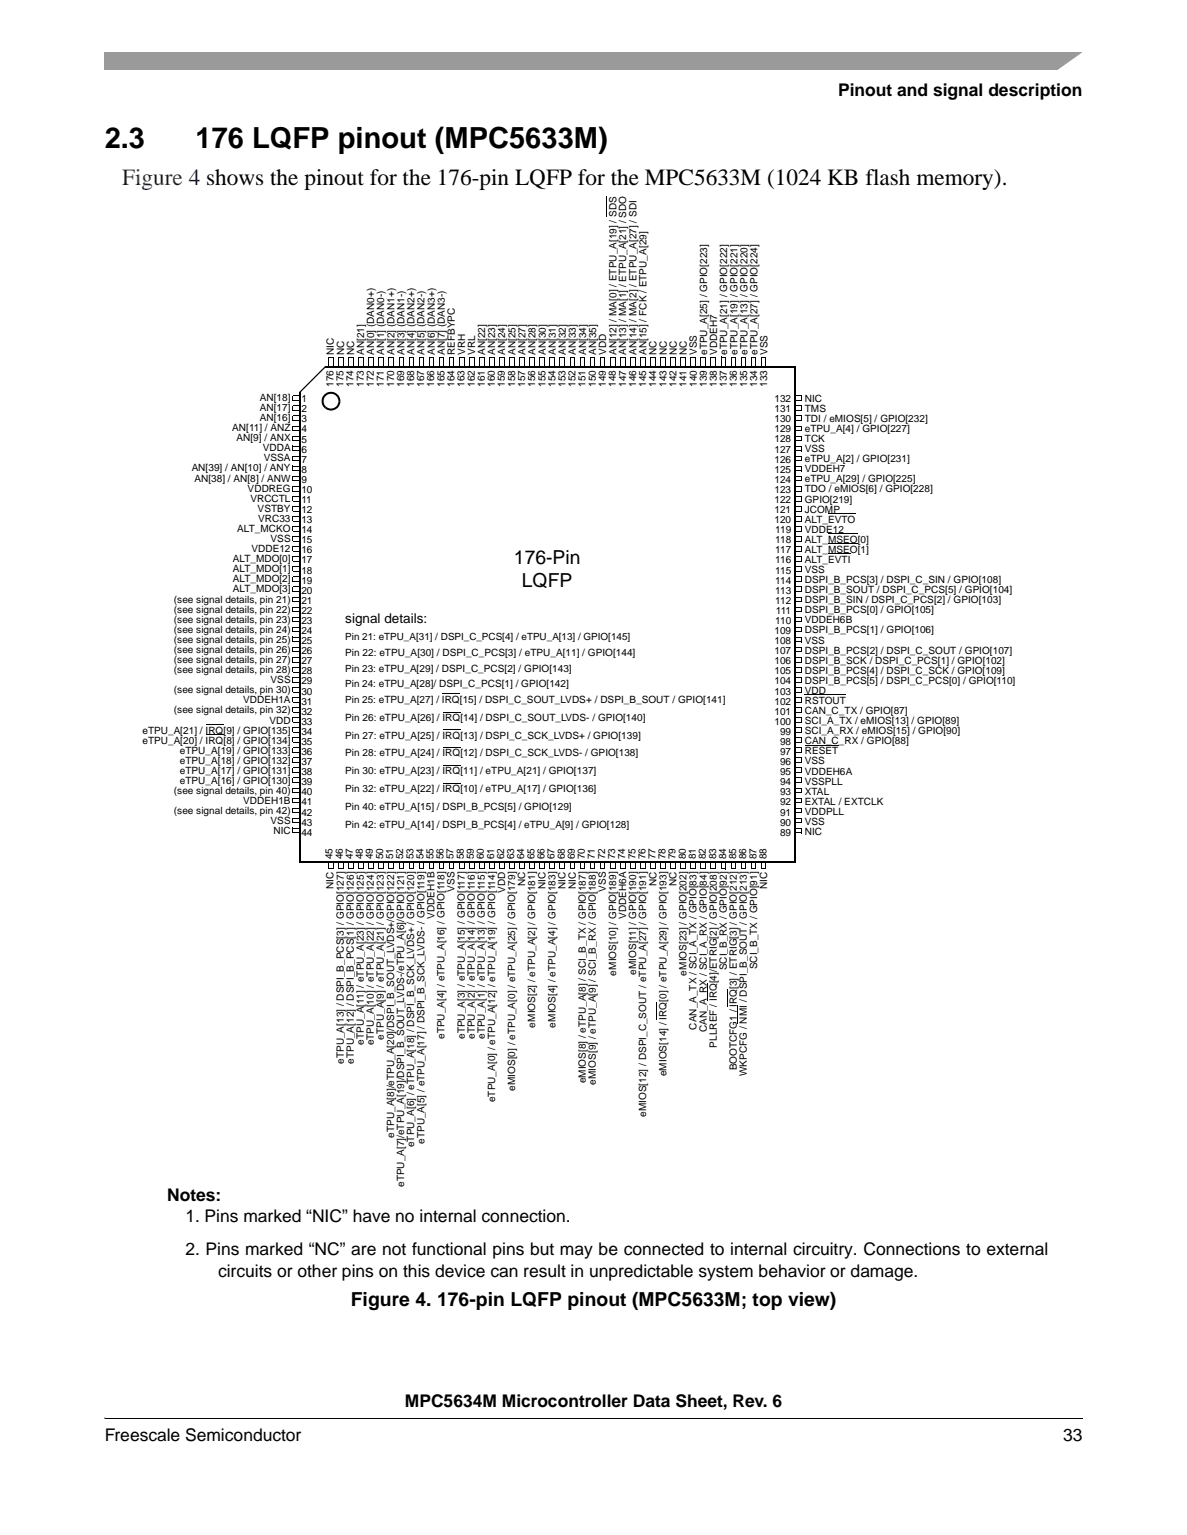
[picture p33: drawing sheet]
<svg xmlns="http://www.w3.org/2000/svg" width="216mm" height="279mm" viewBox="0 0 216 279" stroke-linecap="round" stroke-linejoin="round" font-family="sans-serif">
<defs><g id="words">
<g font-size="5.3">
<text x="19" y="27">2.3</text>
<text x="35.6" y="27">176 LQFP pinout (MPC5633M)</text>
</g>
<text font-size="4.2" fill="#0000b3" x="22.2" y="33.7">Figure 4 shows the pinout for the 176-pin LQFP for the MPC5633M (1024 KB flash memory).</text>
<g font-size="3.5">
<text x="93.5" y="102.7">176-Pin</text>
<text x="94.9" y="106.9">LQFP</text>
<text x="63.8" y="237.7">Figure 4. 176-pin LQFP pinout (MPC5633M; top view)</text>
</g>
<g font-size="3.2">
<text x="152.5" y="17.4">Pinout and signal description</text>
<text x="30.4" y="218.6">Notes:</text>
<text x="33.7" y="222.5">1. Pins marked “NIC” have no internal connection.</text>
<text x="33.7" y="228.5">2. Pins marked “NC” are not functional pins but may be connected to internal circuitry. Connections to external</text>
<text x="39.7" y="232.3">circuits or other pins on this device can result in unpredictable system behavior or damage.</text>
<text x="73.6" y="256.1">MPC5634M Microcontroller Data Sheet, Rev. 6</text>
<text x="19" y="262.3">Freescale Semiconductor</text>
<text x="193.4" y="262.3">33</text>
</g>
<text font-size="2.5" x="62.8" y="113.4">signal details:</text>
<g font-size="1.8">
<text x="60.7" y="64.6" transform="rotate(-90 60.7 64.6)">NIC</text>
<text x="62.6" y="64.6" transform="rotate(-90 62.6 64.6)">NC</text>
<text x="64.4" y="64.6" transform="rotate(-90 64.4 64.6)">NC</text>
<text x="66.2" y="64.6" transform="rotate(-90 66.2 64.6)">AN[21]</text>
<text x="68.1" y="64.6" transform="rotate(-90 68.1 64.6)">AN[0] (DAN0+)</text>
<text x="69.9" y="64.6" transform="rotate(-90 69.9 64.6)">AN[1] (DAN0-)</text>
<text x="71.7" y="64.6" transform="rotate(-90 71.7 64.6)">AN[2] (DAN1+)</text>
<text x="73.6" y="64.6" transform="rotate(-90 73.6 64.6)">AN[3] (DAN1-)</text>
<text x="75.4" y="64.6" transform="rotate(-90 75.4 64.6)">AN[4] (DAN2+)</text>
<text x="77.2" y="64.6" transform="rotate(-90 77.2 64.6)">AN[5] (DAN2-)</text>
<text x="79.1" y="64.6" transform="rotate(-90 79.1 64.6)">AN[6] (DAN3+)</text>
<text x="80.9" y="64.6" transform="rotate(-90 80.9 64.6)">AN[7] (DAN3-)</text>
<text x="82.7" y="64.6" transform="rotate(-90 82.7 64.6)">REFBYPC</text>
<text x="84.6" y="64.6" transform="rotate(-90 84.6 64.6)">VRH</text>
<text x="86.4" y="64.6" transform="rotate(-90 86.4 64.6)">VRL</text>
<text x="88.3" y="64.6" transform="rotate(-90 88.3 64.6)">AN[22]</text>
<text x="90.1" y="64.6" transform="rotate(-90 90.1 64.6)">AN[23]</text>
<text x="91.9" y="64.6" transform="rotate(-90 91.9 64.6)">AN[24]</text>
<text x="93.8" y="64.6" transform="rotate(-90 93.8 64.6)">AN[25]</text>
<text x="95.6" y="64.6" transform="rotate(-90 95.6 64.6)">AN[27]</text>
<text x="97.4" y="64.6" transform="rotate(-90 97.4 64.6)">AN[28]</text>
<text x="99.3" y="64.6" transform="rotate(-90 99.3 64.6)">AN[30]</text>
<text x="101.1" y="64.6" transform="rotate(-90 101.1 64.6)">AN[31]</text>
<text x="102.9" y="64.6" transform="rotate(-90 102.9 64.6)">AN[32]</text>
<text x="104.8" y="64.6" transform="rotate(-90 104.8 64.6)">AN[33]</text>
<text x="106.6" y="64.6" transform="rotate(-90 106.6 64.6)">AN[34]</text>
<text x="108.4" y="64.6" transform="rotate(-90 108.4 64.6)">AN[35]</text>
<text x="110.3" y="64.6" transform="rotate(-90 110.3 64.6)">VDD</text>
<text x="112.1" y="64.6" transform="rotate(-90 112.1 64.6)">AN[12] / MA[0] / ETPU_A[19] / SDS</text>
<text x="113.9" y="64.6" transform="rotate(-90 113.9 64.6)">AN[13] / MA[1] / ETPU_A[21] / SDO</text>
<text x="115.8" y="64.6" transform="rotate(-90 115.8 64.6)">AN[14] / MA[2] / ETPU_A[27] / SDI</text>
<text x="117.6" y="64.6" transform="rotate(-90 117.6 64.6)">AN[15] / FCK / ETPU_A[29]</text>
<text x="119.4" y="64.6" transform="rotate(-90 119.4 64.6)">NC</text>
<text x="121.3" y="64.6" transform="rotate(-90 121.3 64.6)">NC</text>
<text x="123.1" y="64.6" transform="rotate(-90 123.1 64.6)">NC</text>
<text x="124.9" y="64.6" transform="rotate(-90 124.9 64.6)">NC</text>
<text x="126.8" y="64.6" transform="rotate(-90 126.8 64.6)">VSS</text>
<text x="128.6" y="64.6" transform="rotate(-90 128.6 64.6)">eTPU_A[25] / GPIO[223]</text>
<text x="130.4" y="64.6" transform="rotate(-90 130.4 64.6)">VDDEH7</text>
<text x="132.3" y="64.6" transform="rotate(-90 132.3 64.6)">eTPU_A[21] / GPIO[222]</text>
<text x="134.1" y="64.6" transform="rotate(-90 134.1 64.6)">eTPU_A[19] / GPIO[221]</text>
<text x="135.9" y="64.6" transform="rotate(-90 135.9 64.6)">eTPU_A[13] / GPIO[220]</text>
<text x="137.8" y="64.6" transform="rotate(-90 137.8 64.6)">eTPU_A[27] / GPIO[224]</text>
<text x="139.6" y="64.6" transform="rotate(-90 139.6 64.6)">VSS</text>
<text x="60.7" y="70.4" transform="rotate(-90 60.7 70.4)">176</text>
<text x="62.5" y="70.4" transform="rotate(-90 62.5 70.4)">175</text>
<text x="64.3" y="70.4" transform="rotate(-90 64.3 70.4)">174</text>
<text x="66.2" y="70.4" transform="rotate(-90 66.2 70.4)">173</text>
<text x="68" y="70.4" transform="rotate(-90 68 70.4)">172</text>
<text x="69.8" y="70.4" transform="rotate(-90 69.8 70.4)">171</text>
<text x="71.7" y="70.4" transform="rotate(-90 71.7 70.4)">170</text>
<text x="73.5" y="70.4" transform="rotate(-90 73.5 70.4)">169</text>
<text x="75.3" y="70.4" transform="rotate(-90 75.3 70.4)">168</text>
<text x="77.2" y="70.4" transform="rotate(-90 77.2 70.4)">167</text>
<text x="79" y="70.4" transform="rotate(-90 79 70.4)">166</text>
<text x="80.8" y="70.4" transform="rotate(-90 80.8 70.4)">165</text>
<text x="82.7" y="70.4" transform="rotate(-90 82.7 70.4)">164</text>
<text x="84.5" y="70.4" transform="rotate(-90 84.5 70.4)">163</text>
<text x="86.3" y="70.4" transform="rotate(-90 86.3 70.4)">162</text>
<text x="88.2" y="70.4" transform="rotate(-90 88.2 70.4)">161</text>
<text x="90" y="70.4" transform="rotate(-90 90 70.4)">160</text>
<text x="91.8" y="70.4" transform="rotate(-90 91.8 70.4)">159</text>
<text x="93.7" y="70.4" transform="rotate(-90 93.7 70.4)">158</text>
<text x="95.5" y="70.4" transform="rotate(-90 95.5 70.4)">157</text>
<text x="97.4" y="70.4" transform="rotate(-90 97.4 70.4)">156</text>
<text x="99.2" y="70.4" transform="rotate(-90 99.2 70.4)">155</text>
<text x="101" y="70.4" transform="rotate(-90 101 70.4)">154</text>
<text x="102.9" y="70.4" transform="rotate(-90 102.9 70.4)">153</text>
<text x="104.7" y="70.4" transform="rotate(-90 104.7 70.4)">152</text>
<text x="106.5" y="70.4" transform="rotate(-90 106.5 70.4)">151</text>
<text x="108.4" y="70.4" transform="rotate(-90 108.4 70.4)">150</text>
<text x="110.2" y="70.4" transform="rotate(-90 110.2 70.4)">149</text>
<text x="112" y="70.4" transform="rotate(-90 112 70.4)">148</text>
<text x="113.9" y="70.4" transform="rotate(-90 113.9 70.4)">147</text>
<text x="115.7" y="70.4" transform="rotate(-90 115.7 70.4)">146</text>
<text x="117.5" y="70.4" transform="rotate(-90 117.5 70.4)">145</text>
<text x="119.4" y="70.4" transform="rotate(-90 119.4 70.4)">144</text>
<text x="121.2" y="70.4" transform="rotate(-90 121.2 70.4)">143</text>
<text x="123" y="70.4" transform="rotate(-90 123 70.4)">142</text>
<text x="124.9" y="70.4" transform="rotate(-90 124.9 70.4)">141</text>
<text x="126.7" y="70.4" transform="rotate(-90 126.7 70.4)">140</text>
<text x="128.5" y="70.4" transform="rotate(-90 128.5 70.4)">139</text>
<text x="130.4" y="70.4" transform="rotate(-90 130.4 70.4)">138</text>
<text x="132.2" y="70.4" transform="rotate(-90 132.2 70.4)">137</text>
<text x="134" y="70.4" transform="rotate(-90 134 70.4)">136</text>
<text x="135.9" y="70.4" transform="rotate(-90 135.9 70.4)">135</text>
<text x="137.7" y="70.4" transform="rotate(-90 137.7 70.4)">134</text>
<text x="139.5" y="70.4" transform="rotate(-90 139.5 70.4)">133</text>
<text x="47.3" y="73">AN[18]</text>
<text x="47.3" y="74.8">AN[17]</text>
<text x="47.3" y="76.6">AN[16]</text>
<text x="54.8" y="73.2">1</text>
<text x="54.8" y="75">2</text>
<text x="54.8" y="76.9">3</text>
<text x="140.9" y="73.2">132</text>
<text x="140.9" y="75">131</text>
<text x="140.9" y="76.9">130</text>
<text x="146.4" y="73.1">NIC</text>
<text x="146.4" y="74.9">TMS</text>
<text x="146.4" y="76.8">TDI / eMIOS[5] / GPIO[232]</text>
<text x="42.2" y="78.5">AN[11] / ANZ</text>
<text x="43" y="80.3">AN[9] / ANX</text>
<text x="47.8" y="82.2">VDDA</text>
<text x="48" y="84">VSSA</text>
<text x="54.8" y="78.7">4</text>
<text x="54.8" y="80.5">5</text>
<text x="54.8" y="82.4">6</text>
<text x="140.9" y="78.7">129</text>
<text x="140.9" y="80.5">128</text>
<text x="140.9" y="82.4">127</text>
<text x="146.4" y="78.6">eTPU_A[4] / GPIO[227]</text>
<text x="146.4" y="80.4">TCK</text>
<text x="146.4" y="82.3">VSS</text>
<text x="34.9" y="85.8">AN[39] / AN[10] / ANY</text>
<text x="35.4" y="87.7">AN[38] / AN[8] / ANW</text>
<text x="45" y="89.5">VDDREG</text>
<text x="54.8" y="84.2">7</text>
<text x="54.8" y="86.1">8</text>
<text x="54.8" y="87.9">9</text>
<text x="54.8" y="89.7">10</text>
<text x="140.9" y="84.2">126</text>
<text x="140.9" y="86">125</text>
<text x="140.9" y="87.9">124</text>
<text x="140.9" y="89.7">123</text>
<text x="146.4" y="84.1">eTPU_A[2] / GPIO[231]</text>
<text x="146.4" y="86">VDDEH7</text>
<text x="146.4" y="87.8">eTPU_A[29] / GPIO[225]</text>
<text x="146.4" y="89.6">TDO / eMIOS[6] / GPIO[228]</text>
<text x="45.6" y="91.3">VRCCTL</text>
<text x="46.9" y="93.2">VSTBY</text>
<text x="47" y="95">VRC33</text>
<text x="54.8" y="91.6">11</text>
<text x="54.8" y="93.4">12</text>
<text x="54.8" y="95.2">13</text>
<text x="140.9" y="91.6">122</text>
<text x="140.9" y="93.4">121</text>
<text x="140.9" y="95.2">120</text>
<text x="146.4" y="91.5">GPIO[219]</text>
<text x="146.4" y="93.3">JCOMP</text>
<text x="146.4" y="95.1">ALT_EVTO</text>
<text x="43.1" y="96.8">ALT_MCKO</text>
<text x="45.7" y="100.5">VDDE12</text>
<text x="49.2" y="98.7">VSS</text>
<text x="54.8" y="97.1">14</text>
<text x="54.8" y="98.9">15</text>
<text x="54.8" y="100.7">16</text>
<text x="141" y="97.1">119</text>
<text x="141" y="98.9">118</text>
<text x="141" y="100.7">117</text>
<text x="146.4" y="100.6">ALT_MSEO[1]</text>
<text x="146.4" y="97">VDDE12</text>
<text x="146.4" y="98.8">ALT_MSEO[0]</text>
<text x="42.3" y="102.3">ALT_MDO[0]</text>
<text x="42.3" y="104.2">ALT_MDO[1]</text>
<text x="42.3" y="106">ALT_MDO[2]</text>
<text x="42.3" y="107.8">ALT_MDO[3]</text>
<text x="54.8" y="102.6">17</text>
<text x="54.8" y="104.4">18</text>
<text x="54.8" y="106.2">19</text>
<text x="141" y="102.6">116</text>
<text x="141" y="104.4">115</text>
<text x="141" y="106.2">114</text>
<text x="146.4" y="102.5">ALT_EVTI</text>
<text x="146.4" y="104.3">VSS</text>
<text x="146.4" y="106.1">DSPI_B_PCS[3] / DSPI_C_SIN / GPIO[108]</text>
<text x="146.4" y="108">DSPI_B_SOUT / DSPI_C_PCS[5] / GPIO[104]</text>
<text x="31.6" y="109.7">(see signal details, pin 21)</text>
<text x="31.6" y="111.5">(see signal details, pin 22)</text>
<text x="31.6" y="113.3">(see signal details, pin 23)</text>
<text x="54.8" y="108.1">20</text>
<text x="54.8" y="109.9">21</text>
<text x="54.8" y="111.7">22</text>
<text x="54.8" y="113.6">23</text>
<text x="141" y="108.1">113</text>
<text x="141" y="109.9">112</text>
<text x="141" y="113.6">110</text>
<text x="141.1" y="111.7">111</text>
<text x="146.4" y="109.8">DSPI_B_SIN / DSPI_C_PCS[2] / GPIO[103]</text>
<text x="146.4" y="111.6">DSPI_B_PCS[0] / GPIO[105]</text>
<text x="146.4" y="113.5">VDDEH6B</text>
<text x="31.6" y="115.2">(see signal details, pin 24)</text>
<text x="31.6" y="117">(see signal details, pin 25)</text>
<text x="31.6" y="118.8">(see signal details, pin 26)</text>
<text x="54.8" y="115.4">24</text>
<text x="54.8" y="117.2">25</text>
<text x="54.8" y="119.1">26</text>
<text x="62.8" y="116.5">Pin 21: eTPU_A[31] / DSPI_C_PCS[4] / eTPU_A[13] / GPIO[145]</text>
<text x="62.8" y="119.4">Pin 22: eTPU_A[30] / DSPI_C_PCS[3] / eTPU_A[11] / GPIO[144]</text>
<text x="140.9" y="115.4">109</text>
<text x="140.9" y="117.2">108</text>
<text x="140.9" y="119.1">107</text>
<text x="146.4" y="115.3">DSPI_B_PCS[1] / GPIO[106]</text>
<text x="146.4" y="117.1">VSS</text>
<text x="146.4" y="119">DSPI_B_PCS[2] / DSPI_C_SOUT / GPIO[107]</text>
<text x="31.6" y="120.7">(see signal details, pin 27)</text>
<text x="31.6" y="122.5">(see signal details, pin 28)</text>
<text x="49.2" y="124.3">VSS</text>
<text x="54.8" y="120.9">27</text>
<text x="54.8" y="122.7">28</text>
<text x="54.8" y="124.6">29</text>
<text x="62.8" y="122.2">Pin 23:</text>
<text x="62.8" y="125.1">Pin 24:</text>
<text x="68.9" y="122.2">eTPU_A[29] / DSPI_C_PCS[2] / GPIO[143]</text>
<text x="68.9" y="125.1">eTPU_A[28]/ DSPI_C_PCS[1] / GPIO[142]</text>
<text x="140.9" y="120.9">106</text>
<text x="140.9" y="122.7">105</text>
<text x="140.9" y="124.6">104</text>
<text x="146.4" y="120.8">DSPI_B_SCK / DSPI_C_PCS[1] / GPIO[102]</text>
<text x="146.4" y="122.6">DSPI_B_PCS[4] / DSPI_C_SCK / GPIO[109]</text>
<text x="146.4" y="124.5">DSPI_B_PCS[5] / DSPI_C_PCS[0] / GPIO[110]</text>
<text x="31.6" y="126.2">(see signal details, pin 30)</text>
<text x="31.6" y="129.9">(see signal details, pin 32)</text>
<text x="44.2" y="128">VDDEH1A</text>
<text x="49" y="131.7">VDD</text>
<text x="54.8" y="126.4">30</text>
<text x="54.8" y="128.2">31</text>
<text x="54.8" y="130.1">32</text>
<text x="54.8" y="131.9">33</text>
<text x="62.8" y="131.2">Pin 26: eTPU_A[26] / IRQ</text>
<text x="62.8" y="128">Pin 25:</text>
<text x="68.9" y="128">eTPU_A[27] / IRQ</text>
<text x="83.7" y="128">[15] / DSPI_C_SOUT_LVDS+ / DSPI_B_SOUT / GPIO[141]</text>
<text x="83.8" y="131.2">[14] / DSPI_C_SOUT_LVDS- / GPIO[140]</text>
<text x="140.9" y="126.4">103</text>
<text x="140.9" y="128.2">102</text>
<text x="140.9" y="130.1">101</text>
<text x="140.9" y="131.9">100</text>
<text x="146.4" y="126.3">VDD</text>
<text x="146.4" y="128.1">RSTOUT</text>
<text x="146.4" y="130">CAN_C_TX / GPIO[87]</text>
<text x="146.4" y="131.8">SCI_A_TX / eMIOS[13] / GPIO[89]</text>
<text x="25.9" y="135.3">eTPU_A[20] / IRQ[8] / GPIO[134]</text>
<text x="25.9" y="133.5">eTPU_A[21] / IRQ[9] / GPIO[135]</text>
<text x="32.7" y="137.2">eTPU_A[19] / GPIO[133]</text>
<text x="54.8" y="133.8">34</text>
<text x="54.8" y="135.6">35</text>
<text x="54.8" y="137.4">36</text>
<text x="62.8" y="134.4">Pin 27: eTPU_A[25] / IRQ</text>
<text x="62.8" y="137.7">Pin 28: eTPU_A[24] / IRQ</text>
<text x="83.8" y="134.4">[13] / DSPI_C_SCK_LVDS+ / GPIO[139]</text>
<text x="83.8" y="137.7">[12] / DSPI_C_SCK_LVDS- / GPIO[138]</text>
<text x="141.9" y="133.7">99</text>
<text x="141.9" y="135.6">98</text>
<text x="141.9" y="137.4">97</text>
<text x="146.4" y="133.6">SCI_A_RX / eMIOS[15] / GPIO[90]</text>
<text x="146.4" y="135.5">CAN_C_RX / GPIO[88]</text>
<text x="146.4" y="137.3">RESET</text>
<text x="32.7" y="139">eTPU_A[18] / GPIO[132]</text>
<text x="32.7" y="140.8">eTPU_A[17] / GPIO[131]</text>
<text x="32.7" y="142.7">eTPU_A[16] / GPIO[130]</text>
<text x="54.8" y="139.3">37</text>
<text x="54.8" y="141.1">38</text>
<text x="54.8" y="142.9">39</text>
<text x="62.8" y="140.9">Pin 30: eTPU_A[23] / IRQ</text>
<text x="83.8" y="140.9">[11] / eTPU_A[21] / GPIO[137]</text>
<text x="141.9" y="139.3">96</text>
<text x="141.9" y="141.1">95</text>
<text x="141.9" y="142.9">94</text>
<text x="146.4" y="139.1">VSS</text>
<text x="146.4" y="141">VDDEH6A</text>
<text x="146.4" y="142.8">VSSPLL</text>
<text x="31.6" y="144.5">(see signal details, pin 40)</text>
<text x="31.6" y="148.2">(see signal details, pin 42)</text>
<text x="44.2" y="146.3">VDDEH1B</text>
<text x="54.8" y="144.8">40</text>
<text x="54.8" y="146.6">41</text>
<text x="54.8" y="148.4">42</text>
<text x="62.8" y="144.2">Pin 32: eTPU_A[22] / IRQ</text>
<text x="62.8" y="147.4">Pin 40:</text>
<text x="69" y="147.4">eTPU_A[15] / DSPI_B_PCS[5] / GPIO[129]</text>
<text x="83.8" y="144.2">[10] / eTPU_A[17] / GPIO[136]</text>
<text x="141.9" y="144.8">93</text>
<text x="141.9" y="146.6">92</text>
<text x="141.9" y="148.4">91</text>
<text x="146.4" y="144.7">XTAL</text>
<text x="146.4" y="146.5">EXTAL / EXTCLK</text>
<text x="146.4" y="148.3">VDDPLL</text>
<text x="49.2" y="150">VSS</text>
<text x="49.7" y="151.9">NIC</text>
<text x="54.8" y="150.3">43</text>
<text x="54.8" y="152.1">44</text>
<text x="62.8" y="150.7">Pin 42: eTPU_A[14] / DSPI_B_PCS[4] / eTPU_A[9] / GPIO[128]</text>
<text x="141.9" y="150.3">90</text>
<text x="141.9" y="152.1">89</text>
<text x="146.4" y="150.2">VSS</text>
<text x="146.4" y="152">NIC</text>
<text x="60.5" y="156.4" transform="rotate(-90 60.5 156.4)">45</text>
<text x="60.7" y="161.8" transform="rotate(-90 60.7 161.8)">NIC</text>
<text x="62.3" y="156.4" transform="rotate(-90 62.3 156.4)">46</text>
<text x="64.2" y="156.4" transform="rotate(-90 64.2 156.4)">47</text>
<text x="66" y="156.4" transform="rotate(-90 66 156.4)">48</text>
<text x="67.8" y="156.4" transform="rotate(-90 67.8 156.4)">49</text>
<text x="69.7" y="156.4" transform="rotate(-90 69.7 156.4)">50</text>
<text x="71.5" y="156.4" transform="rotate(-90 71.5 156.4)">51</text>
<text x="73.3" y="156.4" transform="rotate(-90 73.3 156.4)">52</text>
<text x="75.2" y="156.4" transform="rotate(-90 75.2 156.4)">53</text>
<text x="77" y="156.4" transform="rotate(-90 77 156.4)">54</text>
<text x="78.8" y="156.4" transform="rotate(-90 78.8 156.4)">55</text>
<text x="80.7" y="156.4" transform="rotate(-90 80.7 156.4)">56</text>
<text x="82.5" y="156.4" transform="rotate(-90 82.5 156.4)">57</text>
<text x="84.4" y="156.4" transform="rotate(-90 84.4 156.4)">58</text>
<text x="86.2" y="156.4" transform="rotate(-90 86.2 156.4)">59</text>
<text x="88" y="156.4" transform="rotate(-90 88 156.4)">60</text>
<text x="89.9" y="156.4" transform="rotate(-90 89.9 156.4)">61</text>
<text x="91.7" y="156.4" transform="rotate(-90 91.7 156.4)">62</text>
<text x="93.5" y="156.4" transform="rotate(-90 93.5 156.4)">63</text>
<text x="95.4" y="156.4" transform="rotate(-90 95.4 156.4)">64</text>
<text x="95.5" y="161.3" transform="rotate(-90 95.5 161.3)">NC</text>
<text x="97.2" y="156.4" transform="rotate(-90 97.2 156.4)">65</text>
<text x="99" y="156.4" transform="rotate(-90 99 156.4)">66</text>
<text x="99.2" y="161.8" transform="rotate(-90 99.2 161.8)">NIC</text>
<text x="100.9" y="156.4" transform="rotate(-90 100.9 156.4)">67</text>
<text x="102.7" y="156.4" transform="rotate(-90 102.7 156.4)">68</text>
<text x="102.9" y="161.8" transform="rotate(-90 102.9 161.8)">NIC</text>
<text x="104.6" y="156.4" transform="rotate(-90 104.6 156.4)">69</text>
<text x="104.7" y="161.8" transform="rotate(-90 104.7 161.8)">NIC</text>
<text x="106.4" y="156.4" transform="rotate(-90 106.4 156.4)">70</text>
<text x="108.2" y="156.4" transform="rotate(-90 108.2 156.4)">71</text>
<text x="110.1" y="156.4" transform="rotate(-90 110.1 156.4)">72</text>
<text x="111.9" y="156.4" transform="rotate(-90 111.9 156.4)">73</text>
<text x="113.7" y="156.4" transform="rotate(-90 113.7 156.4)">74</text>
<text x="115.6" y="156.4" transform="rotate(-90 115.6 156.4)">75</text>
<text x="117.4" y="156.4" transform="rotate(-90 117.4 156.4)">76</text>
<text x="119.2" y="156.4" transform="rotate(-90 119.2 156.4)">77</text>
<text x="119.4" y="161.3" transform="rotate(-90 119.4 161.3)">NC</text>
<text x="121.1" y="156.4" transform="rotate(-90 121.1 156.4)">78</text>
<text x="122.9" y="156.4" transform="rotate(-90 122.9 156.4)">79</text>
<text x="123" y="161.3" transform="rotate(-90 123 161.3)">NC</text>
<text x="124.7" y="156.4" transform="rotate(-90 124.7 156.4)">80</text>
<text x="126.6" y="156.4" transform="rotate(-90 126.6 156.4)">81</text>
<text x="128.4" y="156.4" transform="rotate(-90 128.4 156.4)">82</text>
<text x="130.2" y="156.4" transform="rotate(-90 130.2 156.4)">83</text>
<text x="132.1" y="156.4" transform="rotate(-90 132.1 156.4)">84</text>
<text x="133.9" y="156.4" transform="rotate(-90 133.9 156.4)">85</text>
<text x="135.7" y="156.4" transform="rotate(-90 135.7 156.4)">86</text>
<text x="137.6" y="156.4" transform="rotate(-90 137.6 156.4)">87</text>
<text x="139.4" y="156.4" transform="rotate(-90 139.4 156.4)">88</text>
<text x="139.6" y="161.8" transform="rotate(-90 139.6 161.8)">NIC</text>
<text x="79" y="167.3" transform="rotate(-90 79 167.3)">VDDEH1B</text>
<text x="82.7" y="162.3" transform="rotate(-90 82.7 162.3)">VSS</text>
<text x="91.9" y="162.5" transform="rotate(-90 91.9 162.5)">VDD</text>
<text x="110.2" y="162.3" transform="rotate(-90 110.2 162.3)">VSS</text>
<text x="113.9" y="167.3" transform="rotate(-90 113.9 167.3)">VDDEH6A</text>
<text x="112.1" y="177.6" transform="rotate(-90 112.1 177.6)">eMIOS[10] / GPIO[189]</text>
<text x="115.7" y="177.4" transform="rotate(-90 115.7 177.4)">eMIOS[11] / GPIO[190]</text>
<text x="124.9" y="177.6" transform="rotate(-90 124.9 177.6)">eMIOS[23] / GPIO[202]</text>
<text x="132.2" y="176.6" transform="rotate(-90 132.2 176.6)">SCI_B_RX / GPIO[92]</text>
<text x="137.7" y="176.4" transform="rotate(-90 137.7 176.4)">SCI_B_TX / GPIO[91]</text>
<text x="66.2" y="190.1" transform="rotate(-90 66.2 190.1)">eTPU_A[11] / eTPU_A[23] / GPIO[125]</text>
<text x="68" y="190.3" transform="rotate(-90 68 190.3)">eTPU_A[10] / eTPU_A[22] / GPIO[124]</text>
<text x="69.8" y="189.3" transform="rotate(-90 69.8 189.3)">eTPU_A[9] / eTPU_A[21] / GPIO[123]</text>
<text x="80.8" y="189.1" transform="rotate(-90 80.8 189.1)">eTPU_A[4] / eTPU_A[16] / GPIO[118]</text>
<text x="84.5" y="189.1" transform="rotate(-90 84.5 189.1)">eTPU_A[3] / eTPU_A[15] / GPIO[117]</text>
<text x="86.4" y="189.1" transform="rotate(-90 86.4 189.1)">eTPU_A[2] / eTPU_A[14] / GPIO[116]</text>
<text x="88.2" y="189.1" transform="rotate(-90 88.2 189.1)">eTPU_A[1] / eTPU_A[13] / GPIO[115]</text>
<text x="97.4" y="187" transform="rotate(-90 97.4 187)">eMIOS[2] / eTPU_A[2] / GPIO[181]</text>
<text x="101" y="187" transform="rotate(-90 101 187)">eMIOS[4] / eTPU_A[4] / GPIO[183]</text>
<text x="126.7" y="187.4" transform="rotate(-90 126.7 187.4)">CAN_A_TX / SCI_A_TX / GPIO[83]</text>
<text x="128.5" y="187.8" transform="rotate(-90 128.5 187.8)">CAN_A_RX / SCI_A_RX / GPIO[84]</text>
<text x="130.4" y="190.7" transform="rotate(-90 130.4 190.7)">PLLREF / IRQ[4]/ETRIG[2] / GPIO[208]</text>
<text x="62.5" y="193.6" transform="rotate(-90 62.5 193.6)">eTPU_A[13] / DSPI_B_PCS[3] / GPIO[127]</text>
<text x="64.3" y="193.6" transform="rotate(-90 64.3 193.6)">eTPU_A[12] / DSPI_B_PCS[1] / GPIO[126]</text>
<text x="106.6" y="197.2" transform="rotate(-90 106.6 197.2)">eMIOS[8] / eTPU_A[8] / SCI_B_TX / GPIO[187]</text>
<text x="108.4" y="197.4" transform="rotate(-90 108.4 197.4)">eMIOS[9] / eTPU_A[9] / SCI_B_RX / GPIO[188]</text>
<text x="121.2" y="195.9" transform="rotate(-90 121.2 195.9)">eMIOS[14] / IRQ[0] / eTPU_A[29] / GPIO[193]</text>
<text x="134" y="194.8" transform="rotate(-90 134 194.8)">BOOTCFG1 / IRQ[3] / ETRIG[3] / GPIO[212]</text>
<text x="135.9" y="195.9" transform="rotate(-90 135.9 195.9)">WKPCFG / NMI / DSPI_B_SOUT / GPIO[213]</text>
<text x="90" y="200.6" transform="rotate(-90 90 200.6)">eTPU_A[0] / eTPU_A[12] / eTPU_A[19] / GPIO[114]</text>
<text x="93.7" y="198.5" transform="rotate(-90 93.7 198.5)">eMIOS[0] / eTPU_A[0] / eTPU_A[25] / GPIO[179]</text>
<text x="117.6" y="203.3" transform="rotate(-90 117.6 203.3)">eMIOS[12] / DSPI_C_SOUT / eTPU_A[27] / GPIO[191]</text>
<text x="71.7" y="207.1" transform="rotate(-90 71.7 207.1)">eTPU_A[8]/eTPU_A[20]/DSPI_B_SOUT_LVDS+/GPIO[122]</text>
<text x="75.3" y="208.8" transform="rotate(-90 75.3 208.8)">eTPU_A[6] / eTPU_A[18] / DSPI_B_SCK_LVDS+ / GPIO[120]</text>
<text x="77.2" y="208.2" transform="rotate(-90 77.2 208.2)">eTPU_A[5] / eTPU_A[17] / DSPI_B_SCK_LVDS- / GPIO[119]</text>
<text x="73.5" y="216.1" transform="rotate(-90 73.5 216.1)">eTPU_A[7]/eTPU_A[19]/DSPI_B_SOUT_LVDS-/eTPU_A[6]/GPIO[121]</text>
</g>
</g></defs>
<path d="M19 258v.2z" fill="#000"/>
<path d="M19 258.1h177.8" fill="none" stroke="#000" stroke-width=".18"/>
<path d="M19 9.5h177.8v3.2h-177.8z" fill="#9a9a9a"/>
<path d="M192 13l5.3-3.8h1.5v3.8z" fill="#fff"/>
<path d="M53.3 101.3h92.5v.9h-92.5z" fill="#fff"/>
<path d="M53.2 102.2h92.6M53.3 101.3h92.5" fill="none" stroke="#000" stroke-width=".18"/>
<path d="M53.2 101.3l.1 .9zM145.7 101.3l.1 .9z" fill="#000"/>
<path d="M53.3 103.2h92.5v.8h-92.5z" fill="#fff"/>
<path d="M53.2 104h92.6M53.3 103.2h92.5" fill="none" stroke="#000" stroke-width=".18"/>
<path d="M53.2 103.1l.1 .9zM145.7 103.2l.1 .9z" fill="#000"/>
<path d="M53.3 105h92.5v.9h-92.5z" fill="#fff"/>
<path d="M53.2 105.9h92.6M53.3 105h92.5" fill="none" stroke="#000" stroke-width=".18"/>
<path d="M53.2 105l.1 .9zM145.7 105l.1 .9z" fill="#000"/>
<path d="M53.3 106.8h92.5v.9h-92.5z" fill="#fff"/>
<path d="M53.2 107.7h92.6M53.3 106.8h92.5" fill="none" stroke="#000" stroke-width=".18"/>
<path d="M53.2 106.8l.1 .9zM145.7 106.8l.1 .9z" fill="#000"/>
<path d="M53.3 108.7h92.5v.8h-92.5z" fill="#fff"/>
<path d="M53.2 109.5h92.6M53.3 108.7h92.5" fill="none" stroke="#000" stroke-width=".18"/>
<path d="M53.2 108.6l.1 .9zM145.7 108.7l.1 .9z" fill="#000"/>
<path d="M53.3 110.5h92.5v.8h-92.5z" fill="#fff"/>
<path d="M53.2 111.3h92.6M53.3 110.5h92.5" fill="none" stroke="#000" stroke-width=".18"/>
<path d="M53.2 110.4l.1 .9zM145.7 110.5l.1 .9z" fill="#000"/>
<path d="M53.3 112.3h92.5v.9h-92.5z" fill="#fff"/>
<path d="M53.2 113.2h92.6M53.3 112.3h92.5" fill="none" stroke="#000" stroke-width=".18"/>
<path d="M53.2 112.3l.1 .9zM145.7 112.3l.1 .9z" fill="#000"/>
<path d="M53.3 114.2h92.5v.8h-92.5z" fill="#fff"/>
<path d="M53.2 115h92.6M53.3 114.2h92.5" fill="none" stroke="#000" stroke-width=".18"/>
<path d="M53.2 114.1l.1 .9zM145.7 114.2l.1 .8z" fill="#000"/>
<path d="M53.3 116h92.5v.8h-92.5z" fill="#fff"/>
<path d="M53.2 116.8h92.6M53.3 116h92.5" fill="none" stroke="#000" stroke-width=".18"/>
<path d="M53.2 115.9l.1 .9zM145.7 116l.1 .9z" fill="#000"/>
<path d="M53.3 117.8h92.5v.9h-92.5z" fill="#fff"/>
<path d="M53.2 118.7h92.6M53.3 117.8h92.5" fill="none" stroke="#000" stroke-width=".18"/>
<path d="M53.2 117.8l.1 .9zM145.7 117.8l.1 .9z" fill="#000"/>
<path d="M53.3 119.6h92.5v.9h-92.5z" fill="#fff"/>
<path d="M53.3 119.6h92.5M53.2 120.5h92.6" fill="none" stroke="#000" stroke-width=".18"/>
<path d="M53.2 119.6l.1 .9zM145.7 119.6l.1 .9z" fill="#000"/>
<path d="M53.3 121.5h92.5v.8h-92.5z" fill="#fff"/>
<path d="M53.2 122.3h92.6M53.3 121.5h92.5" fill="none" stroke="#000" stroke-width=".18"/>
<path d="M53.2 121.4l.1 .9zM145.7 121.5l.1 .9z" fill="#000"/>
<path d="M53.3 81.2h92.5v.9h-92.5z" fill="#fff"/>
<path d="M53.2 82.1h92.6M53.3 81.2h92.5" fill="none" stroke="#000" stroke-width=".18"/>
<path d="M53.2 81.2l.1 .9zM145.7 81.2l.1 .9z" fill="#000"/>
<path d="M53.3 83h92.5v.9h-92.5z" fill="#fff"/>
<path d="M53.2 83.9h92.6M53.3 83h92.5" fill="none" stroke="#000" stroke-width=".18"/>
<path d="M53.2 83l.1 .9zM145.7 83l.1 .9z" fill="#000"/>
<path d="M53.3 84.9h92.5v.8h-92.5z" fill="#fff"/>
<path d="M53.2 85.7h92.6M53.3 84.9h92.5" fill="none" stroke="#000" stroke-width=".18"/>
<path d="M53.2 84.8l.1 .9zM145.7 84.9l.1 .9z" fill="#000"/>
<path d="M53.3 86.7h92.5v.8h-92.5z" fill="#fff"/>
<path d="M53.2 87.5h92.6M53.3 86.7h92.5" fill="none" stroke="#000" stroke-width=".18"/>
<path d="M53.2 86.7l.1 .8zM145.7 86.7l.1 .9z" fill="#000"/>
<path d="M53.3 88.5h92.5v.9h-92.5z" fill="#fff"/>
<path d="M53.2 89.4h92.6M53.3 88.5h92.5" fill="none" stroke="#000" stroke-width=".18"/>
<path d="M53.2 88.5l.1 .9zM145.7 88.5l.1 .9z" fill="#000"/>
<path d="M53.3 90.4h92.5v.8h-92.5z" fill="#fff"/>
<path d="M53.2 91.2h92.6M53.3 90.4h92.5" fill="none" stroke="#000" stroke-width=".18"/>
<path d="M53.2 90.3l.1 .9zM145.7 90.4l.1 .8z" fill="#000"/>
<path d="M53.3 92.2h92.5v.8h-92.5z" fill="#fff"/>
<path d="M53.2 93h92.6M53.3 92.2h92.5" fill="none" stroke="#000" stroke-width=".18"/>
<path d="M53.2 92.1l.1 .9zM145.7 92.2l.1 .9z" fill="#000"/>
<path d="M53.3 94h92.5v.9h-92.5z" fill="#fff"/>
<path d="M53.2 94.9h92.6M53.3 94h92.5" fill="none" stroke="#000" stroke-width=".18"/>
<path d="M53.2 94l.1 .9zM145.7 94l.1 .9z" fill="#000"/>
<path d="M53.3 95.8h92.5v.9h-92.5z" fill="#fff"/>
<path d="M53.2 96.7h92.6M53.3 95.8h92.5" fill="none" stroke="#000" stroke-width=".18"/>
<path d="M53.2 95.8l.1 .9zM145.7 95.8l.1 .9z" fill="#000"/>
<path d="M53.3 99.5h92.5v.9h-92.5z" fill="#fff"/>
<path d="M53.3 99.5h92.5M53.2 100.4h92.6" fill="none" stroke="#000" stroke-width=".18"/>
<path d="M53.2 99.5l.1 .9zM145.7 99.5l.1 .9z" fill="#000"/>
<path d="M53.3 97.7h92.5v.8h-92.5z" fill="#fff"/>
<path d="M53.2 98.5h92.6M53.3 97.7h92.5" fill="none" stroke="#000" stroke-width=".18"/>
<path d="M53.2 97.6l.1 .9zM145.7 97.7l.1 .9z" fill="#000"/>
<path d="M53.3 123.3h92.5v.9h-92.5z" fill="#fff"/>
<path d="M53.2 124.2h92.6M53.3 123.3h92.5" fill="none" stroke="#000" stroke-width=".18"/>
<path d="M53.2 123.3l.1 .9zM145.7 123.3l.1 .9z" fill="#000"/>
<path d="M53.3 125.1h92.5v.9h-92.5z" fill="#fff"/>
<path d="M53.2 126h92.6M53.3 125.1h92.5" fill="none" stroke="#000" stroke-width=".18"/>
<path d="M53.2 125.1l.1 .9zM145.7 125.1l.1 .9z" fill="#000"/>
<path d="M53.3 127h92.5v.8h-92.5z" fill="#fff"/>
<path d="M53.2 127.8h92.6M53.3 127h92.5" fill="none" stroke="#000" stroke-width=".18"/>
<path d="M53.2 126.9l.1 .9zM145.7 127l.1 .8z" fill="#000"/>
<path d="M53.3 128.8h92.5v.8h-92.5z" fill="#fff"/>
<path d="M53.2 129.6h92.6M53.3 128.8h92.5" fill="none" stroke="#000" stroke-width=".18"/>
<path d="M53.2 128.8l.1 .8zM145.7 128.8l.1 .9z" fill="#000"/>
<path d="M53.3 130.6h92.5v.9h-92.5z" fill="#fff"/>
<path d="M53.2 131.5h92.6M53.3 130.6h92.5" fill="none" stroke="#000" stroke-width=".18"/>
<path d="M53.2 130.6l.1 .9zM145.7 130.6l.1 .9z" fill="#000"/>
<path d="M53.3 132.5h92.5v.8h-92.5z" fill="#fff"/>
<path d="M53.2 133.3h92.6M53.3 132.5h92.5" fill="none" stroke="#000" stroke-width=".18"/>
<path d="M53.2 132.4l.1 .9zM145.7 132.5l.1 .8z" fill="#000"/>
<path d="M53.3 134.3h92.5v.8h-92.5z" fill="#fff"/>
<path d="M53.2 135.1h92.6M53.3 134.3h92.5" fill="none" stroke="#000" stroke-width=".18"/>
<path d="M53.2 134.2l.1 .9zM145.7 134.3l.1 .9z" fill="#000"/>
<path d="M53.3 136.1h92.5v.9h-92.5z" fill="#fff"/>
<path d="M53.2 137h92.6M53.3 136.1h92.5" fill="none" stroke="#000" stroke-width=".18"/>
<path d="M53.2 136.1l.1 .9zM145.7 136.1l.1 .9z" fill="#000"/>
<path d="M53.3 137.9h92.5v.9h-92.5z" fill="#fff"/>
<path d="M53.2 138.8h92.6M53.3 137.9h92.5" fill="none" stroke="#000" stroke-width=".18"/>
<path d="M53.2 137.9l.1 .9zM145.7 137.9l.1 .9z" fill="#000"/>
<path d="M53.3 139.8h92.5v.8h-92.5z" fill="#fff"/>
<path d="M53.3 139.8h92.5M53.2 140.6h92.6" fill="none" stroke="#000" stroke-width=".18"/>
<path d="M53.2 139.7l.1 .9zM145.7 139.8l.1 .9z" fill="#000"/>
<path d="M53.3 141.6h92.5v.9h-92.5z" fill="#fff"/>
<path d="M53.2 142.5h92.6M53.3 141.6h92.5" fill="none" stroke="#000" stroke-width=".18"/>
<path d="M53.2 141.6l.1 .9zM145.7 141.6l.1 .9z" fill="#000"/>
<path d="M53.3 143.4h92.5v.9h-92.5z" fill="#fff"/>
<path d="M53.2 144.3h92.6M53.3 143.4h92.5" fill="none" stroke="#000" stroke-width=".18"/>
<path d="M53.2 143.4l.1 .9zM145.7 143.4l.1 .9z" fill="#000"/>
<path d="M53.3 79.4h92.5v.8h-92.5z" fill="#fff"/>
<path d="M53.3 79.4h92.5M53.2 80.2h92.6" fill="none" stroke="#000" stroke-width=".18"/>
<path d="M53.2 79.3l.1 .9zM145.8 79.4v.9z" fill="#000"/>
<path d="M53.3 145.3h92.5v.8h-92.5z" fill="#fff"/>
<path d="M53.2 146.1h92.6M53.3 145.3h92.5" fill="none" stroke="#000" stroke-width=".18"/>
<path d="M53.2 145.2l.1 .9zM145.7 145.3l.1 .9z" fill="#000"/>
<path d="M53.3 147.1h92.5v.9h-92.5z" fill="#fff"/>
<path d="M53.2 148h92.6M53.3 147.1h92.5" fill="none" stroke="#000" stroke-width=".18"/>
<path d="M53.2 147.1l.1 .9zM145.7 147.1l.1 .9z" fill="#000"/>
<path d="M53.3 148.9h92.5v.9h-92.5z" fill="#fff"/>
<path d="M53.2 149.8h92.6M53.3 148.9h92.5" fill="none" stroke="#000" stroke-width=".18"/>
<path d="M53.2 148.9l.1 .9zM145.7 148.9l.1 .9z" fill="#000"/>
<path d="M53.3 150.7h92.5v.9h-92.5z" fill="#fff"/>
<path d="M53.2 151.6h92.6M53.3 150.7h92.5" fill="none" stroke="#000" stroke-width=".18"/>
<path d="M53.2 150.7l.1 .9zM145.7 150.7l.1 1z" fill="#000"/>
<path d="M53.3 72.1h92.5v.8h-92.5z" fill="#fff"/>
<path d="M53.2 72.9h92.6M53.3 72.1h92.5" fill="none" stroke="#000" stroke-width=".18"/>
<path d="M53.2 72l.1 .9zM145.7 72.1l.1 .8z" fill="#000"/>
<path d="M53.3 73.9h92.5v.8h-92.5z" fill="#fff"/>
<path d="M53.2 74.7h92.6M53.3 73.9h92.5" fill="none" stroke="#000" stroke-width=".18"/>
<path d="M53.2 73.9l.1 .8zM145.7 73.9l.1 .9z" fill="#000"/>
<path d="M53.3 75.7h92.5v.9h-92.5z" fill="#fff"/>
<path d="M53.2 76.6h92.6M53.3 75.7h92.5" fill="none" stroke="#000" stroke-width=".18"/>
<path d="M53.2 75.7l.1 .9zM145.7 75.7l.1 .9z" fill="#000"/>
<path d="M53.3 77.6h92.5v.8h-92.5z" fill="#fff"/>
<path d="M53.2 78.4h92.6M53.3 77.6h92.5" fill="none" stroke="#000" stroke-width=".18"/>
<path d="M53.2 77.5l.1 .9zM145.7 77.6l.1 .8z" fill="#000"/>
<path d="M109.2 65h.8v93.1h-.8z" fill="#fff"/>
<path d="M109.2 65v93.1M110 65v93.2" fill="none" stroke="#000" stroke-width=".18"/>
<path d="M109.2 65h.9zM109.1 158.1l.9 .1z" fill="#000"/>
<path d="M107.4 65h.8v93.1h-.8z" fill="#fff"/>
<path d="M107.4 65v93.1M108.2 65v93.2" fill="none" stroke="#000" stroke-width=".18"/>
<path d="M107.4 65h.8zM107.3 158.1l.9 .1z" fill="#000"/>
<path d="M105.5 65h.9v93.1h-.9z" fill="#fff"/>
<path d="M105.5 65v93.1M106.4 65v93.2" fill="none" stroke="#000" stroke-width=".18"/>
<path d="M105.5 65h.9zM105.5 158.1l.9 .1z" fill="#000"/>
<path d="M103.7 65h.8v93.1h-.8z" fill="#fff"/>
<path d="M103.7 65v93.1M104.5 65v93.2" fill="none" stroke="#000" stroke-width=".18"/>
<path d="M103.7 65h.9zM103.7 158.1l.8 .1z" fill="#000"/>
<path d="M101.9 65h.8v93.1h-.8z" fill="#fff"/>
<path d="M101.9 65v93.1M102.7 65v93.2" fill="none" stroke="#000" stroke-width=".18"/>
<path d="M101.9 65h.8zM101.8 158.1l.9 .1z" fill="#000"/>
<path d="M100 65h.9v93.1h-.9z" fill="#fff"/>
<path d="M100 65v93.1M100.9 65v93.2" fill="none" stroke="#000" stroke-width=".18"/>
<path d="M100 65h.9zM100 158.1l.9 .1z" fill="#000"/>
<path d="M98.2 65h.8v93.1h-.8z" fill="#fff"/>
<path d="M98.2 65v93.1M99 65v93.2" fill="none" stroke="#000" stroke-width=".18"/>
<path d="M98.2 65h.9zM98.1 158.1l.9 .1z" fill="#000"/>
<path d="M96.4 65h.8v93.1h-.8z" fill="#fff"/>
<path d="M96.4 65v93.1M97.2 65v93.2" fill="none" stroke="#000" stroke-width=".18"/>
<path d="M96.4 65h.9zM96.3 158.1l.9 .1z" fill="#000"/>
<path d="M94.5 65h.9v93.1h-.9z" fill="#fff"/>
<path d="M94.5 65v93.1M95.4 65v93.2" fill="none" stroke="#000" stroke-width=".18"/>
<path d="M94.5 65h.9zM94.5 158.1l.9 .1z" fill="#000"/>
<path d="M92.7 65h.9v93.1h-.9z" fill="#fff"/>
<path d="M92.7 65v93.1M93.6 65v93.2" fill="none" stroke="#000" stroke-width=".18"/>
<path d="M92.7 65h.9zM92.7 158.1l.9 .1z" fill="#000"/>
<path d="M90.9 65h.8v93.1h-.8z" fill="#fff"/>
<path d="M90.9 65v93.1M91.7 65v93.2" fill="none" stroke="#000" stroke-width=".18"/>
<path d="M90.9 65h.9zM90.8 158.1l.9 .1z" fill="#000"/>
<path d="M89 65h.9v93.1h-.9z" fill="#fff"/>
<path d="M89 65v93.1M89.9 65v93.2" fill="none" stroke="#000" stroke-width=".18"/>
<path d="M89 65h.9zM89 158.1l.9 .1z" fill="#000"/>
<path d="M129.3 65h.9v93.1h-.9z" fill="#fff"/>
<path d="M129.3 65v93.1M130.2 65v93.2" fill="none" stroke="#000" stroke-width=".18"/>
<path d="M129.3 65h.9zM129.3 158.1l.9 .1z" fill="#000"/>
<path d="M127.5 65h.8v93.1h-.8z" fill="#fff"/>
<path d="M127.5 65v93.1M128.3 65v93.2" fill="none" stroke="#000" stroke-width=".18"/>
<path d="M127.5 65h.9zM127.4 158.1l.9 .1z" fill="#000"/>
<path d="M125.6 65h.9v93.1h-.9z" fill="#fff"/>
<path d="M125.6 65v93.1M126.5 65v93.2" fill="none" stroke="#000" stroke-width=".18"/>
<path d="M125.6 65h.9zM125.6 158.1l.9 .1z" fill="#000"/>
<path d="M123.8 65h.9v93.1h-.9z" fill="#fff"/>
<path d="M123.8 65v93.1M124.7 65v93.2" fill="none" stroke="#000" stroke-width=".18"/>
<path d="M123.8 65h.9zM123.8 158.1l.9 .1z" fill="#000"/>
<path d="M122 65h.8v93.1h-.8z" fill="#fff"/>
<path d="M122 65v93.1M122.8 65v93.2" fill="none" stroke="#000" stroke-width=".18"/>
<path d="M122 65h.9zM121.9 158.1l.9 .1z" fill="#000"/>
<path d="M120.2 65h.8v93.1h-.8z" fill="#fff"/>
<path d="M120.2 65v93.1M121 65v93.2" fill="none" stroke="#000" stroke-width=".18"/>
<path d="M120.2 65h.9zM120.1 158.1l.9 .1z" fill="#000"/>
<path d="M118.3 65h.9v93.1h-.9z" fill="#fff"/>
<path d="M118.3 65v93.1M119.2 65v93.2" fill="none" stroke="#000" stroke-width=".18"/>
<path d="M118.3 65h.9zM118.3 158.1l.9 .1z" fill="#000"/>
<path d="M116.5 65h.8v93.1h-.8z" fill="#fff"/>
<path d="M116.5 65v93.1M117.3 65v93.2" fill="none" stroke="#000" stroke-width=".18"/>
<path d="M116.5 65h.9zM116.5 158.1l.8 .1z" fill="#000"/>
<path d="M114.7 65h.8v93.1h-.8z" fill="#fff"/>
<path d="M114.7 65v93.1M115.5 65v93.2" fill="none" stroke="#000" stroke-width=".18"/>
<path d="M114.7 65h.9zM114.6 158.1l.9 .1z" fill="#000"/>
<path d="M111 65h.9v93.1h-.9z" fill="#fff"/>
<path d="M111 65v93.1M111.9 65v93.2" fill="none" stroke="#000" stroke-width=".18"/>
<path d="M111 65h.9zM111 158.1l.9 .1z" fill="#000"/>
<path d="M112.8 65h.9v93.1h-.9z" fill="#fff"/>
<path d="M112.8 65v93.1M113.7 65v93.2" fill="none" stroke="#000" stroke-width=".18"/>
<path d="M112.8 65h.9zM112.8 158.1l.9 .1z" fill="#000"/>
<path d="M87.2 65h.9v93.1h-.9z" fill="#fff"/>
<path d="M87.2 65v93.1M88.1 65v93.2" fill="none" stroke="#000" stroke-width=".18"/>
<path d="M87.2 65h.9zM87.2 158.1l.9 .1z" fill="#000"/>
<path d="M85.4 65h.8v93.1h-.8z" fill="#fff"/>
<path d="M85.4 65v93.1M86.2 65v93.2" fill="none" stroke="#000" stroke-width=".18"/>
<path d="M85.4 65h.9zM85.3 158.1l.9 .1z" fill="#000"/>
<path d="M83.5 65h.9v93.1h-.9z" fill="#fff"/>
<path d="M83.5 65v93.1M84.4 65v93.2" fill="none" stroke="#000" stroke-width=".18"/>
<path d="M83.5 65h1zM83.5 158.1l.9 .1z" fill="#000"/>
<path d="M81.7 65h.9v93.1h-.9z" fill="#fff"/>
<path d="M81.7 65v93.1M82.6 65v93.2" fill="none" stroke="#000" stroke-width=".18"/>
<path d="M81.7 65h.9zM81.7 158.1l.9 .1z" fill="#000"/>
<path d="M79.9 65h.9v93.1h-.9z" fill="#fff"/>
<path d="M79.9 65v93.1M80.8 65v93.2" fill="none" stroke="#000" stroke-width=".18"/>
<path d="M79.9 65h.9zM79.9 158.1l.9 .1z" fill="#000"/>
<path d="M78.1 65h.8v93.1h-.8z" fill="#fff"/>
<path d="M78.1 65v93.1M78.9 65v93.2" fill="none" stroke="#000" stroke-width=".18"/>
<path d="M78.1 65h.9zM78 158.1l.9 .1z" fill="#000"/>
<path d="M76.2 65h.9v93.1h-.9z" fill="#fff"/>
<path d="M76.2 65v93.1M77.1 65v93.2" fill="none" stroke="#000" stroke-width=".18"/>
<path d="M76.2 65h.9zM76.2 158.1l.9 .1z" fill="#000"/>
<path d="M74.4 65h.8v93.1h-.8z" fill="#fff"/>
<path d="M74.4 65v93.1M75.2 65v93.2" fill="none" stroke="#000" stroke-width=".18"/>
<path d="M74.4 65h.9zM74.4 158.1l.8 .1z" fill="#000"/>
<path d="M72.6 65h.8v93.1h-.8z" fill="#fff"/>
<path d="M72.6 65v93.1M73.4 65v93.2" fill="none" stroke="#000" stroke-width=".18"/>
<path d="M72.6 65h.9zM72.5 158.1l.9 .1z" fill="#000"/>
<path d="M70.7 65h.9v93.1h-.9z" fill="#fff"/>
<path d="M70.7 65v93.1M71.6 65v93.2" fill="none" stroke="#000" stroke-width=".18"/>
<path d="M70.7 65h.9zM70.7 158.1l.9 .1z" fill="#000"/>
<path d="M68.9 65h.9v93.1h-.9z" fill="#fff"/>
<path d="M68.9 65v93.1M69.8 65v93.2" fill="none" stroke="#000" stroke-width=".18"/>
<path d="M68.9 65h.9zM68.9 158.1l.9 .1z" fill="#000"/>
<path d="M67.1 65h.8v93.1h-.8z" fill="#fff"/>
<path d="M67.1 65v93.1M67.9 65v93.2" fill="none" stroke="#000" stroke-width=".18"/>
<path d="M67.1 65h.9zM67 158.1l.9 .1z" fill="#000"/>
<path d="M131.1 65h.9v93.2h-.9z" fill="#fff"/>
<path d="M131.1 65v93.2M132 65v93.2" fill="none" stroke="#000" stroke-width=".18"/>
<path d="M131.1 65h.9zM131.1 158.1l.9 .1z" fill="#000"/>
<path d="M65.3 65h.8v93.1h-.8z" fill="#fff"/>
<path d="M65.3 65v93.1M66.1 65v93.2" fill="none" stroke="#000" stroke-width=".18"/>
<path d="M65.3 65h.8zM65.2 158.1l.9 .1z" fill="#000"/>
<path d="M63.4 65h.9v93.1h-.9z" fill="#fff"/>
<path d="M63.4 65v93.1M64.3 65v93.2" fill="none" stroke="#000" stroke-width=".18"/>
<path d="M63.4 65h.9zM63.4 158.1l.9 .1z" fill="#000"/>
<path d="M61.6 65h.8v93.1h-.8z" fill="#fff"/>
<path d="M61.6 65v93.1M62.4 65v93.2" fill="none" stroke="#000" stroke-width=".18"/>
<path d="M61.6 65h.9zM61.6 158.1l.8 .1z" fill="#000"/>
<path d="M59.8 65h.8v93.1h-.8z" fill="#fff"/>
<path d="M59.8 65v93.1M60.6 65v93.2" fill="none" stroke="#000" stroke-width=".18"/>
<path d="M59.8 65h.8zM59.7 158.1l.9 .1z" fill="#000"/>
<path d="M138.5 65h.8v93.1h-.8z" fill="#fff"/>
<path d="M138.5 65v93.1M139.3 65v93.2" fill="none" stroke="#000" stroke-width=".18"/>
<path d="M138.5 65h.9zM138.4 158.1l.9 .1z" fill="#000"/>
<path d="M136.6 65h.9v93.1h-.9z" fill="#fff"/>
<path d="M136.6 65v93.1M137.5 65v93.2" fill="none" stroke="#000" stroke-width=".18"/>
<path d="M136.6 65h.9zM136.6 158.1l.9 .1z" fill="#000"/>
<path d="M134.8 65h.9v93.1h-.9z" fill="#fff"/>
<path d="M134.8 65v93.1M135.7 65v93.2" fill="none" stroke="#000" stroke-width=".18"/>
<path d="M134.8 65h.9zM134.8 158.1l.9 .1z" fill="#000"/>
<path d="M133 65h.8v93.1h-.8z" fill="#fff"/>
<path d="M133 65v93.1M133.8 65v93.2" fill="none" stroke="#000" stroke-width=".18"/>
<path d="M133 65h.9zM132.9 158.1l.9 .1z" fill="#000"/>
<path d="M54.6 66.9h89.9v89.9h-89.9z" fill="#fff"/>
<path d="M54.6 66.9h90.1M54.6 66.7v90.1M144.5 66.9v90.1M54.4 156.8h90.1" fill="none" stroke="#000" stroke-width=".36"/>
<circle cx="60.2" cy="73" r="1.53" fill="#fff"/>
<path d="M54.4 71.2l.1-.1 .3 .2-.1 .1zM58.8 66.7l.3 .3-4.3 4.3-.3-.2zM58.8 66.7l.2-.1 .2 .3-.1 .1zM59.3 74l.6 .3h.8l.6-.5 .3-.8h.3l-.1 .6a1.7 1.7 0 0 1-2.2 1l-.5-.3zM59.1 71.7l.3-.2a1.7 1.7 0 0 1 2.2 .6l.3 .9h-.3l-.3-.8-.5-.4-.6-.1-.7 .1-.4 .5-.2 .5v.8l.5 .5-.3 .2-.4-.5a1.7 1.7 0 0 1 .4-2.1z" fill="#000"/>
<path d="M54.3 66.4h5l-5 5.1z" fill="#fff"/>
<g fill="none" stroke="#000" stroke-width=".18">
<path d="M110.4 35.7v3.8M150.6 93.4h5M150.6 97.1h5.4M150.6 98.9h5.4M150.6 100.8h4.1M37.4 131.8h3.3M37.4 133.6h3.3M80.4 126.2h3.3M80.5 129.6h3.3M80.5 132.8h3.3M80.5 136.1h3.3M80.5 139.3h3.3"/>
<path d="M146.4 126.4h7.5M146.4 135.6h6.1M80.5 142.6h3.3M128.7 179v3.2M119.5 182.3v3.3M132.3 180v3.3M134.2 182.9v3.4"/>
</g>
<use href="#words"/>
</svg>
